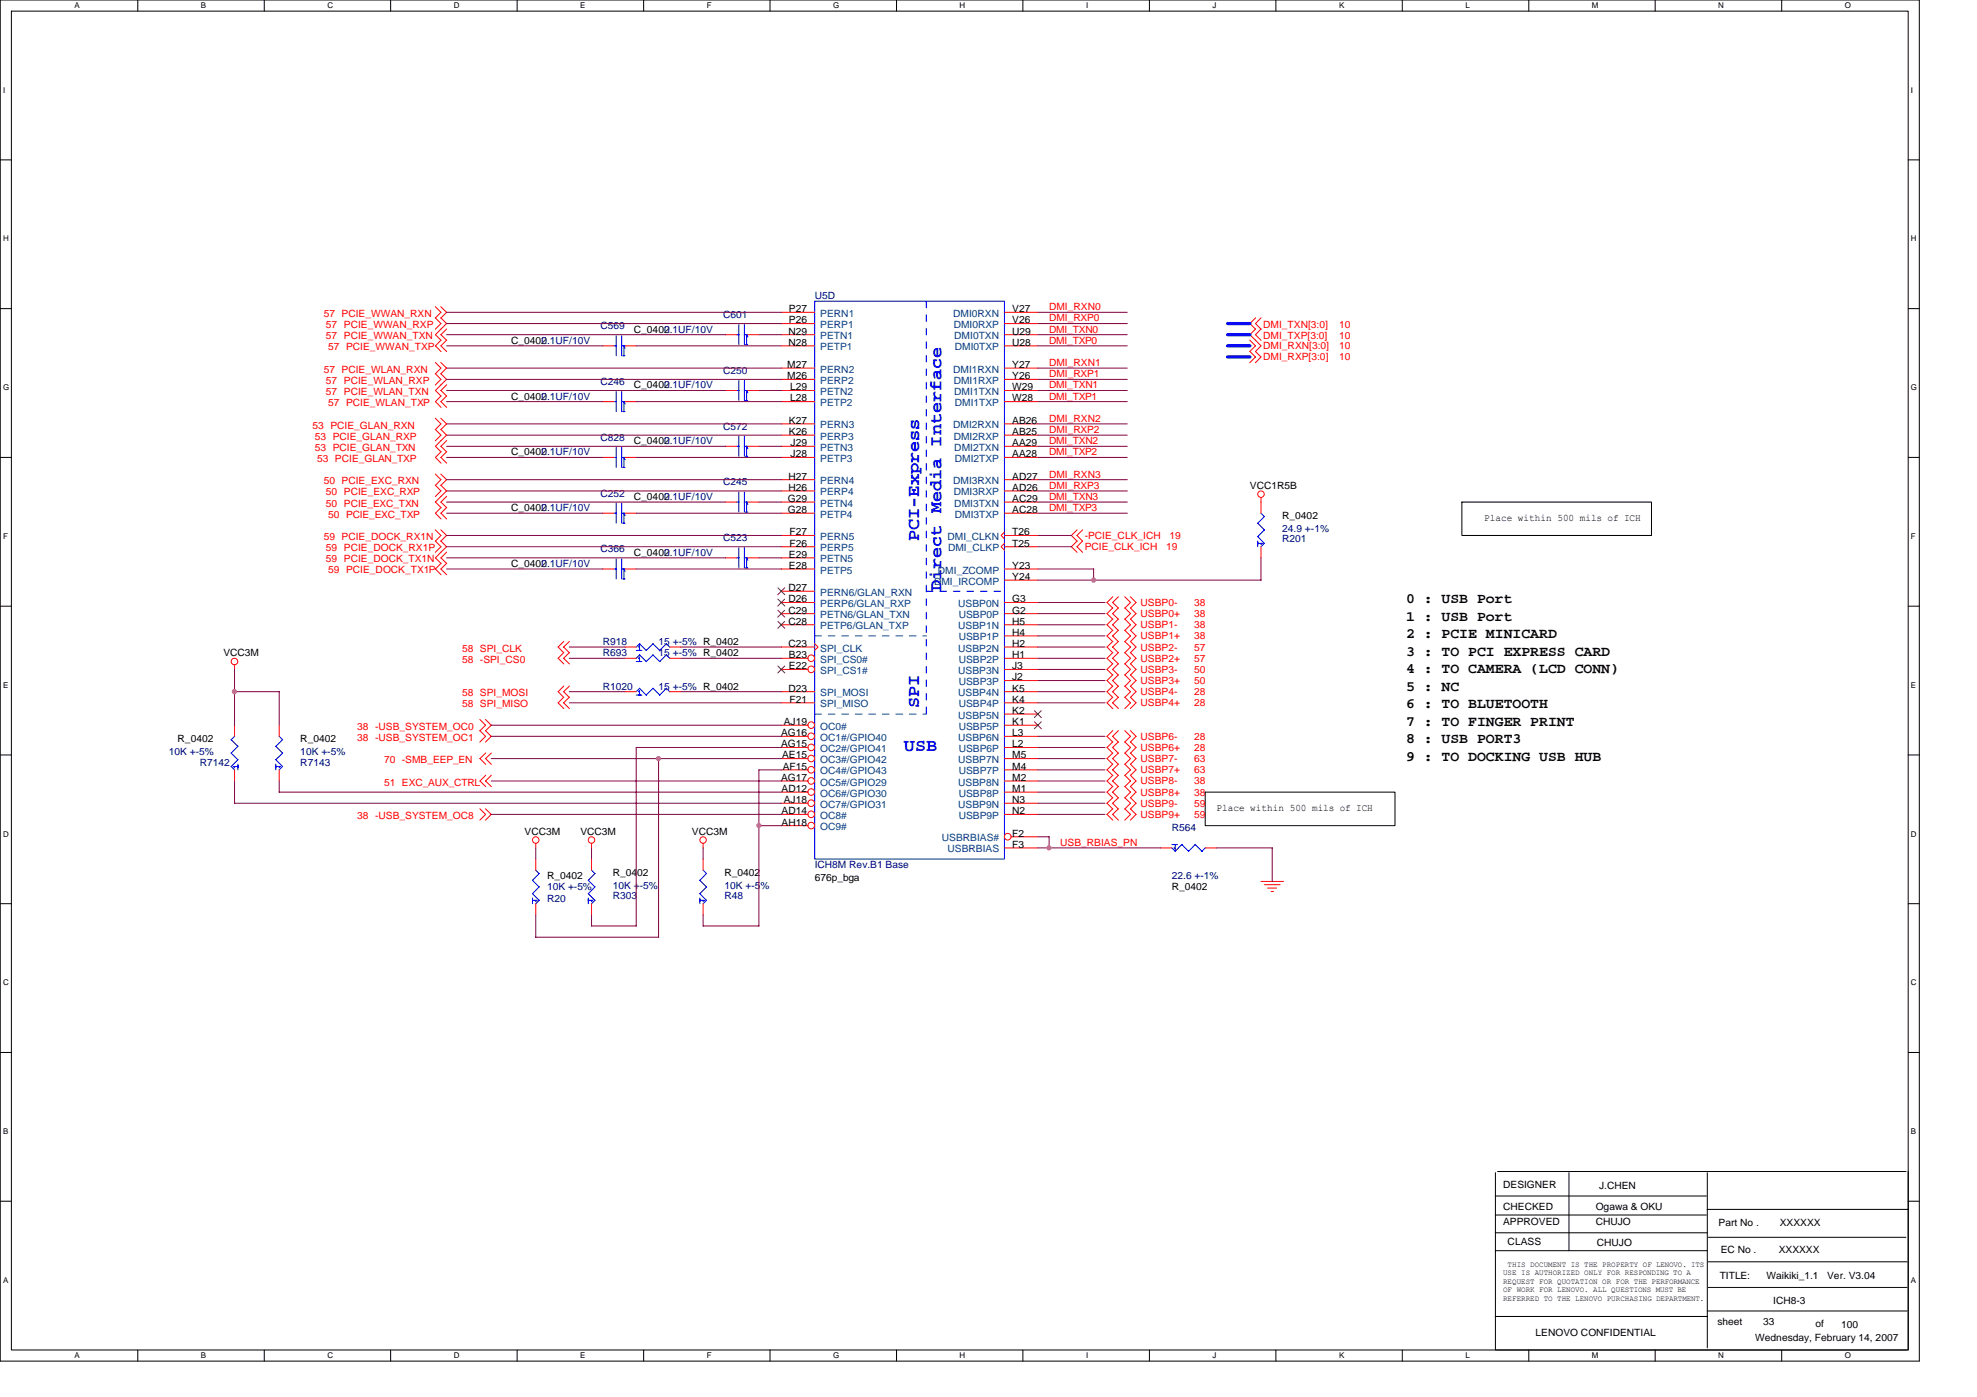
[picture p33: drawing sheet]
<svg xmlns="http://www.w3.org/2000/svg" width="297mm" height="210mm" viewBox="0 0 297 210" stroke-linecap="round" stroke-linejoin="round" font-family="sans-serif">
<defs><g id="words">
<g font-size="2.7" fill="#00f">
<text x="138.1" y="81.3" transform="rotate(-90 138.1 81.3)">PCI-Express</text>
<text x="141.5" y="88.8" transform="rotate(-90 141.5 88.8)">Direct Media Interface</text>
<text x="138.1" y="106.4" transform="rotate(-90 138.1 106.4)">SPI</text>
<text x="135.8" y="112.9">USB</text>
</g>
<g font-size="2.2">
<text x="211.3" y="90.7">0 : USB Port</text>
<text x="211.3" y="93.3">1 : USB Port</text>
<text x="211.3" y="95.9">2 : PCIE MINICARD</text>
<text x="211.3" y="98.5">3 : TO PCI EXPRESS CARD</text>
<text x="211.3" y="101.2">4 : TO CAMERA (LCD CONN)</text>
<text x="211.3" y="103.8">5 : NC</text>
<text x="211.3" y="106.4">6 : TO BLUETOOTH</text>
<text x="211.3" y="109">7 : TO FINGER PRINT</text>
<text x="211.3" y="111.7">8 : USB PORT3</text>
<text x="211.3" y="114.3">9 : TO DOCKING USB HUB</text>
</g>
<g font-size="1.5" fill="#f00">
<text x="48.7" y="47.6">57 PCIE_WWAN_RXN</text>
<text x="157.6" y="46.6">DMI_RXN0</text>
<text x="49" y="49.3">57 PCIE_WWAN_RXP</text>
<text x="49" y="51">57 PCIE_WWAN_TXN</text>
<text x="49.3" y="52.6">57 PCIE_WWAN_TXP</text>
<text x="157.6" y="51.6">DMI_TXP0</text>
<text x="157.6" y="48.3">DMI_RXP0</text>
<text x="157.6" y="50">DMI_TXN0</text>
<text x="189.8" y="49.3">DMI_TXN[3:0]</text>
<text x="189.8" y="51">DMI_TXP[3:0]</text>
<text x="189.8" y="52.5">DMI_RXN[3:0]</text>
<text x="201.2" y="52.5">10</text>
<text x="201.2" y="49.3">10</text>
<text x="201.2" y="51">10</text>
<text x="48.7" y="56">57 PCIE_WLAN_RXN</text>
<text x="49" y="59.4">57 PCIE_WLAN_TXN</text>
<text x="49" y="57.7">57 PCIE_WLAN_RXP</text>
<text x="157.6" y="56.7">DMI_RXP1</text>
<text x="157.6" y="58.4">DMI_TXN1</text>
<text x="157.6" y="55">DMI_RXN1</text>
<text x="189.8" y="54.2">DMI_RXP[3:0]</text>
<text x="201.2" y="54.2">10</text>
<text x="47" y="64.4">53 PCIE_GLAN_RXN</text>
<text x="49.3" y="61">57 PCIE_WLAN_TXP</text>
<text x="157.6" y="65">DMI_RXP2</text>
<text x="157.6" y="60">DMI_TXP1</text>
<text x="157.6" y="63.4">DMI_RXN2</text>
<text x="47.3" y="67.7">53 PCIE_GLAN_TXN</text>
<text x="47.3" y="66.1">53 PCIE_GLAN_RXP</text>
<text x="47.6" y="69.4">53 PCIE_GLAN_TXP</text>
<text x="157.6" y="68.4">DMI_TXP2</text>
<text x="157.6" y="71.8">DMI_RXN3</text>
<text x="157.6" y="66.7">DMI_TXN2</text>
<text x="48.7" y="72.8">50 PCIE_EXC_RXN</text>
<text x="49" y="76.1">50 PCIE_EXC_TXN</text>
<text x="49" y="74.4">50 PCIE_EXC_RXP</text>
<text x="49.3" y="77.8">50 PCIE_EXC_TXP</text>
<text x="157.6" y="76.8">DMI_TXP3</text>
<text x="157.6" y="75.1">DMI_TXN3</text>
<text x="157.6" y="73.4">DMI_RXP3</text>
<text x="48.7" y="81.2">59 PCIE_DOCK_RX1N</text>
<text x="49" y="82.8">59 PCIE_DOCK_RX1P</text>
<text x="163" y="81">-PCIE_CLK_ICH</text>
<text x="163" y="82.7">PCIE_CLK_ICH</text>
<text x="175.2" y="82.7">19</text>
<text x="175.7" y="81">19</text>
<text x="49" y="84.5">59 PCIE_DOCK_TX1N</text>
<text x="49.3" y="86.2">59 PCIE_DOCK_TX1P</text>
<text x="171.4" y="91">USBP0-</text>
<text x="171.4" y="92.7">USBP0+</text>
<text x="171.4" y="94.4">USBP1-</text>
<text x="179.4" y="91">38</text>
<text x="179.4" y="94.4">38</text>
<text x="179.4" y="92.7">38</text>
<text x="69.4" y="99.6">58 -SPI_CS0</text>
<text x="69.4" y="97.9">58 SPI_CLK</text>
<text x="171.4" y="96.1">USBP1+</text>
<text x="171.4" y="97.7">USBP2-</text>
<text x="171.4" y="99.4">USBP2+</text>
<text x="171.4" y="101.1">USBP3-</text>
<text x="179.4" y="97.7">57</text>
<text x="179.4" y="101.1">50</text>
<text x="179.4" y="96.1">38</text>
<text x="179.4" y="99.4">57</text>
<text x="69.4" y="104.6">58 SPI_MOSI</text>
<text x="69.4" y="106.3">58 SPI_MISO</text>
<text x="171.4" y="102.8">USBP3+</text>
<text x="171.4" y="104.5">USBP4-</text>
<text x="171.4" y="106.1">USBP4+</text>
<text x="179.4" y="104.5">28</text>
<text x="179.4" y="102.8">50</text>
<text x="179.4" y="106.1">28</text>
<text x="53.7" y="109.6">38 -USB_SYSTEM_OC0</text>
<text x="53.7" y="111.3">38 -USB_SYSTEM_OC1</text>
<text x="171.4" y="111.1">USBP6-</text>
<text x="171.4" y="112.8">USBP6+</text>
<text x="179.4" y="111.1">28</text>
<text x="179.4" y="112.8">28</text>
<text x="57.7" y="114.7">70 -SMB_EEP_EN</text>
<text x="57.7" y="118">51 EXC_AUX_CTRL</text>
<text x="171.4" y="114.5">USBP7-</text>
<text x="171.4" y="116.2">USBP7+</text>
<text x="171.4" y="117.9">USBP8-</text>
<text x="171.4" y="119.5">USBP8+</text>
<text x="179.4" y="114.5">63</text>
<text x="179.4" y="117.9">38</text>
<text x="179.4" y="116.2">63</text>
<text x="179.4" y="119.5">38</text>
<text x="53.7" y="123.1">38 -USB_SYSTEM_OC8</text>
<text x="171.4" y="121.2">USBP9-</text>
<text x="171.4" y="122.9">USBP9+</text>
<text x="179.4" y="121.2">59</text>
<text x="179.4" y="122.9">59</text>
<text x="159.3" y="127.1">USB_RBIAS_PN</text>
</g>
<g font-size="1.5" fill="#000080">
<text x="108.7" y="47.8">C601</text>
<text x="122.4" y="44.9">U5D</text>
<text x="81.3" y="51.6">0.1UF/10V</text>
<text x="90.2" y="49.5">C569</text>
<text x="99.8" y="50">0.1UF/10V</text>
<text x="90.2" y="57.8">C246</text>
<text x="99.8" y="58.4">0.1UF/10V</text>
<text x="108.7" y="56.2">C250</text>
<text x="81.3" y="60">0.1UF/10V</text>
<text x="108.7" y="64.6">C572</text>
<text x="81.3" y="68.4">0.1UF/10V</text>
<text x="90.2" y="66.2">C828</text>
<text x="99.8" y="66.7">0.1UF/10V</text>
<text x="81.3" y="76.8">0.1UF/10V</text>
<text x="90.2" y="74.6">C252</text>
<text x="99.8" y="75.1">0.1UF/10V</text>
<text x="108.7" y="72.9">C245</text>
<text x="90.2" y="83">C366</text>
<text x="99.8" y="83.5">0.1UF/10V</text>
<text x="108.7" y="81.3">C523</text>
<text x="192.7" y="81.5">R201</text>
<text x="192.7" y="80">24.9 +-1%</text>
<text x="81.3" y="85.2">0.1UF/10V</text>
<text x="90.6" y="96.9">R918</text>
<text x="90.6" y="98.6">R693</text>
<text x="99" y="96.9">15 +-5% R_0402</text>
<text x="99" y="98.6">15 +-5% R_0402</text>
<text x="90.6" y="103.6">R1020</text>
<text x="99" y="103.6">15 +-5% R_0402</text>
<text x="25.4" y="113.5">10K +-5%</text>
<text x="45.1" y="113.5">10K +-5%</text>
<text x="30" y="115">R7142</text>
<text x="45.1" y="115">R7143</text>
<text x="176.1" y="124.9">R564</text>
<text x="122.4" y="130.4">ICH8M Rev.B1 Base</text>
<text x="82.2" y="135.5">R20</text>
<text x="82.2" y="133.8">10K +-5%</text>
<text x="92.1" y="135.1">R303</text>
<text x="92.1" y="133.6">10K +-5%</text>
<text x="108.8" y="135.1">R48</text>
<text x="108.8" y="133.6">10K +-5%</text>
<text x="176.1" y="132.1">22.6 +-1%</text>
</g>
<g font-size="1.5">
<text x="118.5" y="46.9">P27</text>
<text x="152.1" y="46.9">V27</text>
<text x="76.8" y="51.6">C_0402</text>
<text x="95.2" y="50">C_0402</text>
<text x="118.4" y="50.3">N29</text>
<text x="118.4" y="51.9">N28</text>
<text x="118.5" y="48.6">P26</text>
<text x="152.1" y="48.6">V26</text>
<text x="152.1" y="50.3">U29</text>
<text x="152.1" y="51.9">U28</text>
<text x="95.2" y="58.4">C_0402</text>
<text x="118.3" y="55.3">M27</text>
<text x="118.3" y="57">M26</text>
<text x="118.7" y="58.7">L29</text>
<text x="152.1" y="55.3">Y27</text>
<text x="152.1" y="57">Y26</text>
<text x="152.1" y="58.7">W29</text>
<text x="76.8" y="60">C_0402</text>
<text x="118.5" y="63.7">K27</text>
<text x="118.5" y="65.4">K26</text>
<text x="118.7" y="60.3">L28</text>
<text x="152.1" y="60.3">W28</text>
<text x="152.1" y="63.7">AB26</text>
<text x="152.1" y="65.4">AB25</text>
<text x="76.8" y="68.4">C_0402</text>
<text x="95.2" y="66.7">C_0402</text>
<text x="118.8" y="67">J29</text>
<text x="118.8" y="68.7">J28</text>
<text x="152.1" y="67">AA29</text>
<text x="152.1" y="68.7">AA28</text>
<text x="76.8" y="76.8">C_0402</text>
<text x="95.2" y="75.1">C_0402</text>
<text x="118.4" y="75.4">G29</text>
<text x="118.4" y="77.1">G28</text>
<text x="118.4" y="72.1">H27</text>
<text x="118.4" y="73.7">H26</text>
<text x="152.1" y="72.1">AD27</text>
<text x="152.1" y="73.7">AD26</text>
<text x="152.1" y="75.4">AC29</text>
<text x="152.1" y="77.1">AC28</text>
<text x="187.8" y="73.4">VCC1R5B</text>
<text x="192.7" y="78">R_0402</text>
<text x="95.2" y="83.5">C_0402</text>
<text x="118.5" y="83.8">E29</text>
<text x="118.6" y="80.4">F27</text>
<text x="118.6" y="82.1">F26</text>
<text x="152.1" y="80.4">T26</text>
<text x="152.1" y="82.1">T25</text>
<text x="223" y="78.3">Place within 500 mils of ICH</text>
<text x="76.8" y="85.2">C_0402</text>
<text x="118.4" y="88.8">D27</text>
<text x="118.5" y="85.5">E28</text>
<text x="152.1" y="85.5">Y23</text>
<text x="152.1" y="87.1">Y24</text>
<text x="118.4" y="90.5">D26</text>
<text x="118.4" y="92.2">C29</text>
<text x="118.4" y="93.9">C28</text>
<text x="152.1" y="90.5">G3</text>
<text x="152.1" y="92.2">G2</text>
<text x="152.1" y="93.9">H5</text>
<text x="152.1" y="95.5">H4</text>
<text x="33.6" y="98.6">VCC3M</text>
<text x="118.4" y="97.2">C23</text>
<text x="118.5" y="98.9">B23</text>
<text x="118.5" y="100.6">E22</text>
<text x="152.1" y="97.2">H2</text>
<text x="152.1" y="98.9">H1</text>
<text x="152.1" y="100.6">J3</text>
<text x="118.4" y="103.9">D23</text>
<text x="118.6" y="105.6">F21</text>
<text x="152.1" y="102.2">J2</text>
<text x="152.1" y="103.9">K5</text>
<text x="152.1" y="105.6">K4</text>
<text x="152.1" y="107.3">K2</text>
<text x="26.7" y="111.5">R_0402</text>
<text x="45.1" y="111.5">R_0402</text>
<text x="117.3" y="110.6">AG16</text>
<text x="117.3" y="112.3">AG15</text>
<text x="117.5" y="114">AE15</text>
<text x="117.8" y="108.9">AJ19</text>
<text x="152.1" y="108.9">K1</text>
<text x="152.1" y="110.6">L3</text>
<text x="152.1" y="112.3">L2</text>
<text x="152.1" y="114">M5</text>
<text x="117.3" y="117.3">AG17</text>
<text x="117.4" y="119">AD12</text>
<text x="117.6" y="115.7">AF15</text>
<text x="152.1" y="115.7">M4</text>
<text x="152.1" y="119">M1</text>
<text x="152.1" y="117.3">M2</text>
<text x="78.8" y="125.4">VCC3M</text>
<text x="87.2" y="125.4">VCC3M</text>
<text x="104" y="125.4">VCC3M</text>
<text x="117.4" y="122.3">AD14</text>
<text x="117.4" y="124">AH18</text>
<text x="117.8" y="120.7">AJ18</text>
<text x="152.1" y="125.7">F2</text>
<text x="152.1" y="120.7">N3</text>
<text x="152.1" y="122.3">N2</text>
<text x="182.8" y="121.9">Place within 500 mils of ICH</text>
<text x="92.1" y="131.6">R_0402</text>
<text x="108.8" y="131.6">R_0402</text>
<text x="152.1" y="127.4">F3</text>
<text x="82.2" y="132.1">R_0402</text>
<text x="122.4" y="132.4">676p_bga</text>
<text x="176.1" y="133.8">R_0402</text>
<text x="225.8" y="178.5">DESIGNER</text>
<text x="240.3" y="178.7">J.CHEN</text>
<text x="225.8" y="181.7">CHECKED</text>
<text x="225.8" y="184.1">APPROVED</text>
<text x="239.8" y="181.7">Ogawa &amp; OKU</text>
<text x="239.8" y="184.1">CHUJO</text>
<text x="258.2" y="184.3">Part No .</text>
<text x="267.4" y="184.3">XXXXXX</text>
<text x="226.5" y="187.1">CLASS</text>
<text x="239.9" y="187.3">CHUJO</text>
<text x="258.5" y="188.3">EC No .</text>
<text x="267.2" y="188.3">XXXXXX</text>
<text x="258.4" y="192.1">TITLE:</text>
<text x="265.4" y="192.1">Waikiki_1.1</text>
<text x="266.4" y="196">ICH8-3</text>
<text x="274.5" y="192.1">Ver. V3.04</text>
<text x="230.7" y="200.7">LENOVO CONFIDENTIAL</text>
<text x="258" y="199.2">sheet</text>
<text x="263.7" y="201.5">Wednesday, February 14, 2007</text>
<text x="264.9" y="199.2">33</text>
<text x="272.8" y="199.3">of</text>
<text x="276.6" y="199.5">100</text>
</g>
<g font-size="1.5" fill="#004080">
<text x="123.3" y="47.6">PERN1</text>
<text x="143.2" y="47.6">DMI0RXN</text>
<text x="123.3" y="49.3">PERP1</text>
<text x="123.3" y="51">PETN1</text>
<text x="123.3" y="52.6">PETP1</text>
<text x="143.3" y="49.3">DMI0RXP</text>
<text x="143.4" y="51">DMI0TXN</text>
<text x="143.5" y="52.6">DMI0TXP</text>
<text x="123.3" y="56">PERN2</text>
<text x="123.3" y="57.7">PERP2</text>
<text x="123.3" y="59.4">PETN2</text>
<text x="143.2" y="56">DMI1RXN</text>
<text x="143.3" y="57.7">DMI1RXP</text>
<text x="143.4" y="59.4">DMI1TXN</text>
<text x="123.3" y="61">PETP2</text>
<text x="123.3" y="64.4">PERN3</text>
<text x="143.2" y="64.4">DMI2RXN</text>
<text x="143.5" y="61">DMI1TXP</text>
<text x="123.3" y="66.1">PERP3</text>
<text x="123.3" y="67.7">PETN3</text>
<text x="123.3" y="69.4">PETP3</text>
<text x="143.3" y="66.1">DMI2RXP</text>
<text x="143.4" y="67.7">DMI2TXN</text>
<text x="143.5" y="69.4">DMI2TXP</text>
<text x="123.3" y="72.8">PERN4</text>
<text x="123.3" y="74.4">PERP4</text>
<text x="123.3" y="76.1">PETN4</text>
<text x="123.3" y="77.8">PETP4</text>
<text x="143.2" y="72.8">DMI3RXN</text>
<text x="143.3" y="74.4">DMI3RXP</text>
<text x="143.4" y="76.1">DMI3TXN</text>
<text x="143.5" y="77.8">DMI3TXP</text>
<text x="123.3" y="81.1">PERN5</text>
<text x="123.3" y="82.8">PERP5</text>
<text x="142.4" y="81.1">DMI_CLKN</text>
<text x="142.4" y="82.8">DMI_CLKP</text>
<text x="123.3" y="84.5">PETN5</text>
<text x="123.3" y="86.2">PETP5</text>
<text x="123.3" y="89.5">PERN6/GLAN_RXN</text>
<text x="140.3" y="87.8">DMI_IRCOMP</text>
<text x="140.9" y="86.2">DMI_ZCOMP</text>
<text x="123.3" y="91.2">PERP6/GLAN_RXP</text>
<text x="123.3" y="92.9">PETN6/GLAN_TXN</text>
<text x="123.3" y="94.6">PETP6/GLAN_TXP</text>
<text x="144" y="91.2">USBP0N</text>
<text x="144" y="94.6">USBP1N</text>
<text x="144.1" y="92.9">USBP0P</text>
<text x="123.3" y="97.9">SPI_CLK</text>
<text x="123.3" y="99.6">SPI_CS0#</text>
<text x="123.3" y="101.3">SPI_CS1#</text>
<text x="144" y="97.9">USBP2N</text>
<text x="144" y="101.3">USBP3N</text>
<text x="144.1" y="96.2">USBP1P</text>
<text x="144.1" y="99.6">USBP2P</text>
<text x="123.3" y="104.6">SPI_MOSI</text>
<text x="123.3" y="106.3">SPI_MISO</text>
<text x="144" y="104.6">USBP4N</text>
<text x="144" y="108">USBP5N</text>
<text x="144.1" y="102.9">USBP3P</text>
<text x="144.1" y="106.3">USBP4P</text>
<text x="123.3" y="109.6">OC0#</text>
<text x="123.3" y="111.3">OC1#/GPIO40</text>
<text x="123.3" y="113">OC2#/GPIO41</text>
<text x="144" y="111.3">USBP6N</text>
<text x="144.1" y="109.6">USBP5P</text>
<text x="144.1" y="113">USBP6P</text>
<text x="123.3" y="114.7">OC3#/GPIO42</text>
<text x="123.3" y="116.4">OC4#/GPIO43</text>
<text x="123.3" y="118">OC5#/GPIO29</text>
<text x="123.3" y="119.7">OC6#/GPIO30</text>
<text x="144" y="118">USBP8N</text>
<text x="144" y="114.7">USBP7N</text>
<text x="144.1" y="119.7">USBP8P</text>
<text x="144.1" y="116.4">USBP7P</text>
<text x="123.3" y="123">OC8#</text>
<text x="123.3" y="124.7">OC9#</text>
<text x="123.3" y="121.4">OC7#/GPIO31</text>
<text x="144" y="121.4">USBP9N</text>
<text x="144.1" y="123">USBP9P</text>
<text x="141.5" y="126.4">USBRBIAS#</text>
<text x="142.4" y="128.1">USBRBIAS</text>
</g>
<g font-size="1.2">
<text x="11.2" y="1.3">A</text>
<text x="30.2" y="1.3">B</text>
<text x="49.2" y="1.3">C</text>
<text x="68.2" y="1.3">D</text>
<text x="87.2" y="1.3">E</text>
<text x="106.2" y="1.3">F</text>
<text x="125.2" y="1.3">G</text>
<text x="144.2" y="1.3">H</text>
<text x="163.2" y="1.3">I</text>
<text x="182.2" y="1.3">J</text>
<text x="201.2" y="1.3">K</text>
<text x="220.2" y="1.3">L</text>
<text x="239.2" y="1.3">M</text>
<text x="258.2" y="1.3">N</text>
<text x="277.2" y="1.3">O</text>
<text x=".5" y="13.9">I</text>
<text x="287.1" y="13.9">I</text>
<text x=".5" y="36.3">H</text>
<text x="287.1" y="36.3">H</text>
<text x=".5" y="58.6">G</text>
<text x="287.1" y="58.6">G</text>
<text x=".5" y="81">F</text>
<text x="287.1" y="81">F</text>
<text x=".5" y="103.3">E</text>
<text x="287.1" y="103.3">E</text>
<text x=".5" y="125.7">D</text>
<text x="287.1" y="125.7">D</text>
<text x=".5" y="148">C</text>
<text x="287.1" y="148">C</text>
<text x=".5" y="170.4">B</text>
<text x="287.1" y="170.4">B</text>
<text x="225.8" y="191.6">USE IS AUTHORIZED ONLY FOR RESPONDING TO A</text>
<text x="226.5" y="190.4">THIS DOCUMENT IS THE PROPERTY OF LENOVO. ITS</text>
<text x=".5" y="192.7">A</text>
<text x="225.8" y="192.9">REQUEST FOR QUOTATION OR FOR THE PERFORMANCE</text>
<text x="225.8" y="194.2">OF WORK FOR LENOVO. ALL QUESTIONS MUST BE</text>
<text x="225.8" y="195.5">REFERRED TO THE LENOVO PURCHASING DEPARTMENT.</text>
<text x="287.1" y="192.7">A</text>
<text x="11.2" y="204.1">A</text>
<text x="30.2" y="204.1">B</text>
<text x="49.2" y="204.1">C</text>
<text x="68.2" y="204.1">D</text>
<text x="87.2" y="204.1">E</text>
<text x="106.2" y="204.1">F</text>
<text x="125.2" y="204.1">G</text>
<text x="144.2" y="204.1">H</text>
<text x="163.2" y="204.1">I</text>
<text x="182.2" y="204.1">J</text>
<text x="201.2" y="204.1">K</text>
<text x="220.2" y="204.1">L</text>
<text x="239.2" y="204.1">M</text>
<text x="258.2" y="204.1">N</text>
<text x="277.2" y="204.1">O</text>
</g>
</g></defs>
<path d="M0 0h288.4v204.5h-288.4zM1.7 1.7h285v201.1h-285z" fill="none" stroke="#000" stroke-width=".15"/>
<g fill="#fff">
<path d="M11.2 .2h.8v1.3h-.8z"/>
<path d="M11.2 203h.8v1.4h-.8z"/>
</g>
<path d="M20.7 0v1.7M20.7 202.8v1.7" fill="none" stroke="#000" stroke-width=".15"/>
<g fill="#fff">
<path d="M30.2 .2h.8v1.3h-.8z"/>
<path d="M30.2 203h.8v1.4h-.8z"/>
</g>
<path d="M39.7 0v1.7M39.7 202.8v1.7" fill="none" stroke="#000" stroke-width=".15"/>
<g fill="#fff">
<path d="M49.2 .2h.8v1.3h-.8z"/>
<path d="M49.2 203h.8v1.4h-.8z"/>
</g>
<path d="M58.7 0v1.7M58.7 202.8v1.7" fill="none" stroke="#000" stroke-width=".15"/>
<g fill="#fff">
<path d="M68.2 .2h.8v1.3h-.8z"/>
<path d="M68.2 203h.8v1.4h-.8z"/>
</g>
<path d="M77.7 0v1.7M77.7 202.8v1.7" fill="none" stroke="#000" stroke-width=".15"/>
<g fill="#fff">
<path d="M87.2 .2h.8v1.3h-.8z"/>
<path d="M87.2 203h.8v1.4h-.8z"/>
</g>
<path d="M96.7 0v1.7M96.7 202.8v1.7" fill="none" stroke="#000" stroke-width=".15"/>
<g fill="#fff">
<path d="M106.2 .2h.7v1.3h-.7z"/>
<path d="M106.2 203h.7v1.4h-.7z"/>
</g>
<path d="M115.7 0v1.7M115.7 202.8v1.7" fill="none" stroke="#000" stroke-width=".15"/>
<g fill="#fff">
<path d="M125.2 .2h.9v1.3h-.9z"/>
<path d="M125.2 203h.9v1.4h-.9z"/>
</g>
<path d="M134.7 0v1.7M134.7 202.8v1.7" fill="none" stroke="#000" stroke-width=".15"/>
<g fill="#fff">
<path d="M144.2 .2h.8v1.3h-.8z"/>
<path d="M144.2 203h.8v1.4h-.8z"/>
</g>
<path d="M153.7 0v1.7M153.7 202.8v1.7" fill="none" stroke="#000" stroke-width=".15"/>
<g fill="#fff">
<path d="M163.2 .2h.3v1.3h-.3z"/>
<path d="M163.2 203h.3v1.4h-.3z"/>
</g>
<path d="M172.7 0v1.7M172.7 202.8v1.7" fill="none" stroke="#000" stroke-width=".15"/>
<g fill="#fff">
<path d="M182.2 .2h.6v1.3h-.6z"/>
<path d="M182.2 203h.6v1.4h-.6z"/>
</g>
<path d="M191.7 0v1.7M191.7 202.8v1.7" fill="none" stroke="#000" stroke-width=".15"/>
<g fill="#fff">
<path d="M201.2 .2h.8v1.3h-.8z"/>
<path d="M201.2 203h.8v1.4h-.8z"/>
</g>
<path d="M210.7 0v1.7M210.7 202.8v1.7" fill="none" stroke="#000" stroke-width=".15"/>
<g fill="#fff">
<path d="M220.2 .2h.6v1.3h-.6z"/>
<path d="M220.2 203h.6v1.4h-.6z"/>
</g>
<path d="M229.7 0v1.7M229.7 202.8v1.7" fill="none" stroke="#000" stroke-width=".15"/>
<g fill="#fff">
<path d="M239.2 .2h.9v1.3h-.9z"/>
<path d="M239.2 203h.9v1.4h-.9z"/>
</g>
<path d="M248.7 0v1.7M248.7 202.8v1.7" fill="none" stroke="#000" stroke-width=".15"/>
<g fill="#fff">
<path d="M258.2 .2h.8v1.3h-.8z"/>
<path d="M258.2 203h.8v1.4h-.8z"/>
</g>
<path d="M267.7 0v1.7M267.7 202.8v1.7" fill="none" stroke="#000" stroke-width=".15"/>
<g fill="#fff">
<path d="M277.2 .2h.9v1.3h-.9z"/>
<path d="M277.2 203h.9v1.4h-.9z"/>
<path d="M.5 12.8h.3v1.4h-.3z"/>
<path d="M287.1 12.8h.3v1.4h-.3z"/>
<path d="M.5 35.2h.8v1.3h-.8z"/>
<path d="M287.1 35.2h.9v1.3h-.9z"/>
</g>
<path d="M0 24h1.7M286.7 24h1.7" fill="none" stroke="#000" stroke-width=".15"/>
<g fill="#fff">
<path d="M.5 57.6h.9v1.3h-.9z"/>
<path d="M287.1 57.6h.9v1.3h-.9z"/>
</g>
<path d="M0 46.4h1.7M286.7 46.4h1.7" fill="none" stroke="#000" stroke-width=".15"/>
<g fill="#fff">
<path d="M.5 79.9h.7v1.3h-.7z"/>
<path d="M287.1 79.9h.7v1.3h-.7z"/>
</g>
<path d="M0 68.7h1.7M286.7 68.7h1.7" fill="none" stroke="#000" stroke-width=".15"/>
<g fill="#fff">
<path d="M.5 102.3h.7v1.3h-.7z"/>
<path d="M287.1 102.3h.8v1.3h-.8z"/>
</g>
<path d="M0 91.1h1.7M286.7 91.1h1.7" fill="none" stroke="#000" stroke-width=".15"/>
<g fill="#fff">
<path d="M.5 124.6h.8v1.3h-.8z"/>
<path d="M287.1 124.6h.9v1.3h-.9z"/>
</g>
<path d="M0 113.4h1.7M286.7 113.4h1.7" fill="none" stroke="#000" stroke-width=".15"/>
<g fill="#fff">
<path d="M.5 147h.8v1.3h-.8z"/>
<path d="M287.1 147h.9v1.3h-.9z"/>
</g>
<path d="M0 135.8h1.7M286.7 135.8h1.7" fill="none" stroke="#000" stroke-width=".15"/>
<g fill="#fff">
<path d="M.5 169.3h.7v1.3h-.7z"/>
<path d="M287.1 169.3h.8v1.3h-.8z"/>
</g>
<path d="M0 158.1h1.7M286.7 158.1h1.7" fill="none" stroke="#000" stroke-width=".15"/>
<g fill="#fff">
<path d="M.5 191.7h.7v1.3h-.7z"/>
<path d="M287.1 191.7h.8v1.3h-.8z"/>
</g>
<g fill="none" stroke="#000" stroke-width=".15">
<path d="M219.6 75.4h28.5v5.1h-28.5zM181.1 119h28.5v5.1h-28.5zM224.7 179.7h31.7M224.7 176.2v26.7M225 176h61.4M235.7 176.2v11.7M256.5 176.2v26.3M286.7 176v26.8M0 180.5h1.7M224.7 182.6h31.7M224.7 185.2h31.8M224.7 187.9h31.8"/>
<path d="M224.7 197.8h31.8M256.5 181.7h30.2M256.5 197h30.1M256.7 189.6h29.8M256.7 185.9h29.7M256.7 193.4h29.8M286.7 180.5h1.7M224.8 202.8h61.7"/>
</g>
<g fill="none" stroke="#f00" stroke-width=".15">
<path d="M65.4 47.8l.8 .8-.8 .9M65.4 46.1l.8 .8-.8 .9M65.4 54.5l.8 .8-.8 .9M65.4 56.1l.8 .9-.8 .8M66.2 47.8l.9 .8-.9 .9M66.2 46.1l.9 .8-.9 .9M66.2 54.5l.9 .8-.9 .9M66.2 56.1l.9 .9-.9 .8M66.3 51.1l-.9 .9 .9 .8M66.3 49.4l-.9 .9 .9 .8M66.3 57.8l-.9 .9 .9 .8M66.3 59.5l-.9 .8 .9 .9"/>
<path d="M67.1 51.1l-.9 .9 .9 .8M67.1 49.4l-.9 .9 .9 .8M67.1 57.8l-.9 .9 .9 .8M67.1 59.5l-.9 .8 .9 .9M90.6 52h1.6M93.9 52h1.7M109 50.3h1.7M109 58.7h1.7M112.3 50.3h1.7M112.3 58.7h1.7M117.4 46.9h5M117.4 48.6h5"/>
<path d="M117.4 50.3h5M117.4 52h5M117.4 55.3h5M117.4 57h5M117.4 58.7h5M150.9 46.9h5M150.9 48.6h5M150.9 50.3h5M150.9 52h5M150.9 55.3h5M150.9 57h5M150.9 58.7h5"/>
<path d="M187.8 52.8l.8 .8-.8 .9M187.8 51.1l.8 .9-.8 .8M188.6 52.8l.9 .8-.9 .9M188.6 51.1l.9 .9-.9 .8M188.7 47.8l-.9 .8 .9 .9M188.7 49.4l-.9 .9 .9 .8M189.5 47.8l-.9 .8 .9 .9M189.5 49.4l-.9 .9 .9 .8M65.4 62.8l.8 .9-.8 .9M65.4 64.5l.8 .9-.8 .8M65.4 72.9l.8 .9-.8 .8M65.4 71.2l.8 .9-.8 .8"/>
<path d="M65.4 79.6l.8 .9-.8 .8M66.2 62.8l.9 .9-.9 .9M66.2 64.5l.9 .9-.9 .8M66.2 72.9l.9 .9-.9 .8M66.2 71.2l.9 .9-.9 .8M66.2 79.6l.9 .9-.9 .8M66.3 66.2l-.9 .9 .9 .8M66.3 67.9l-.9 .8 .9 .9M66.3 74.6l-.9 .8 .9 .9M66.3 76.2l-.9 .9 .9 .9M67.1 66.2l-.9 .9 .9 .8M67.1 67.9l-.9 .8 .9 .9"/>
<path d="M67.1 74.6l-.9 .8 .9 .9M67.1 76.2l-.9 .9 .9 .9M90.6 77.1h1.6M90.6 60.3h1.6M90.6 68.7h1.6M93.9 77.1h1.7M93.9 60.3h1.7M93.9 68.7h1.7M109 75.4h1.7M109 67.1h1.7M112.3 75.4h1.7M112.3 67.1h1.7"/>
<path d="M117.4 75.4h5M117.4 77.1h5M117.4 60.3h5M117.4 63.7h5M117.4 65.4h5M117.4 67.1h5M117.4 68.7h5M117.4 72.1h5M117.4 73.8h5M150.9 79.9l-.5 .6 .5 .5M150.9 75.4h5M150.9 77.1h5"/>
<path d="M150.9 60.3h5M150.9 63.7h5M150.9 65.4h5M150.9 67.1h5M150.9 68.7h5M150.9 72.1h5M150.9 73.8h5M161.8 79.6l-.8 .9 .8 .8M162.7 79.6l-.9 .9 .9 .8M189.5 74.8v2.3M35.2 99.9v.7M65.4 81.3l.8 .8-.8 .9"/>
<path d="M66.2 81.3l.9 .8-.9 .9M66.3 83l-.9 .8 .9 .9M66.3 84.6l-.9 .9 .9 .9M67.1 83l-.9 .8 .9 .9M67.1 84.6l-.9 .9 .9 .9M84.7 98l-.8 .9 .8 .9M84.7 96.4l-.8 .8 .8 .9M85.6 98l-.9 .9 .9 .9M85.6 96.4l-.9 .8 .9 .9M90.6 85.5h1.6M93.9 85.5h1.7M93.9 97.2h1.7"/>
<path d="M93.9 98.9h1.7M100.6 97.2h1.7M100.6 98.9h1.7M109 83.8h1.7M112.3 83.8h1.7M117.4 80.5h5M117.4 82.1h5M117.4 83.8h5M117.4 85.5h5M117.4 88.8h5M117.4 90.5h5M117.4 92.2h5"/>
<path d="M117.4 93.9h5M117.4 97.2h5M117.4 98.9h4M122.4 96.7l.5 .5-.5 .5M150.9 81.6l-.5 .5 .5 .6M150.9 80.5h5M150.9 82.1h5M150.9 85.5h5M150.9 90.5h5M150.9 92.2h5M150.9 93.9h5M150.9 87.2h5"/>
<path d="M150.9 95.5h5M150.9 97.2h5M150.9 98.9h5M161.8 81.3l-.8 .8 .8 .9M162.7 81.3l-.9 .8 .9 .9M167.2 89.7l-.9 .8 .9 .9M167.2 91.3l-.9 .9 .9 .8M167.2 93l-.9 .9 .9 .8M167.2 94.7l-.9 .8 .9 .9M167.2 96.4l-.9 .8 .9 .9M167.2 98l-.9 .9 .9 .9M167.2 99.7l-.9 .9 .9 .8"/>
<path d="M168 89.7l-.8 .8 .8 .9M168 91.3l-.8 .9 .8 .8M168 93l-.8 .9 .8 .8M168 94.7l-.8 .8 .8 .9M168 96.4l-.8 .8 .8 .9M168 98l-.8 .9 .8 .9M168 99.7l-.8 .9 .8 .8M169 89.7l.9 .8-.9 .9M169 91.3l.9 .9-.9 .8M169 93l.9 .9-.9 .8M169 94.7l.9 .8-.9 .9M169 96.4l.9 .8-.9 .9"/>
<path d="M169 98l.9 .9-.9 .9M169 99.7l.9 .9-.9 .8M169.8 89.7l.9 .8-.9 .9M169.8 91.3l.9 .9-.9 .8M169.8 93l.9 .9-.9 .8M169.8 94.7l.9 .8-.9 .9M169.8 96.4l.9 .8-.9 .9M169.8 98l.9 .9-.9 .9M169.8 99.7l.9 .9-.9 .8M189.5 82.1v1.7M35.2 109v1.6M35.2 115.7v1.6"/>
<path d="M41.9 109v1.6M41.9 115.7v1.6M72.1 109.8l.9 .8-.9 .9M72.1 108.1l.9 .9-.9 .8M72.9 108.1l.9 .9-.9 .8M72.9 109.8l.9 .8-.9 .9M73 113.1l-.9 .9 .9 .9M73 116.5l-.9 .8 .9 .9M73.8 113.1l-.8 .9 .8 .9M73.8 116.5l-.8 .8 .8 .9M84.7 103.1l-.8 .8 .8 .9M84.7 104.8l-.8 .8 .8 .9"/>
<path d="M85.6 103.1l-.9 .8 .9 .9M85.6 104.8l-.9 .8 .9 .9M93.9 103.9h1.7M100.6 103.9h1.7M117.4 109h4M117.4 110.6h4M117.4 112.3h4M117.4 114h4M117.4 115.7h4M117.4 117.3h4M117.4 119h4M117.4 100.6h4"/>
<path d="M117.4 103.9h5M117.4 105.6h5M150.9 109h5M150.9 110.6h5M150.9 112.3h5M150.9 114h5M150.9 115.7h5M150.9 117.3h5M150.9 119h5M150.9 100.6h5M150.9 102.3h5M150.9 103.9h5"/>
<path d="M150.9 105.6h5M150.9 107.3h5M167.2 101.4l-.9 .9 .9 .8M167.2 103.1l-.9 .8 .9 .9M167.2 104.8l-.9 .8 .9 .9M167.2 109.8l-.9 .8 .9 .9M167.2 111.5l-.9 .8 .9 .9M167.2 113.1l-.9 .9 .9 .9M167.2 114.8l-.9 .9 .9 .8M167.2 116.5l-.9 .8 .9 .9M167.2 118.2l-.9 .8 .9 .9M167.2 119.8l-.9 .9 .9 .9"/>
<path d="M168 101.4l-.8 .9 .8 .8M168 103.1l-.8 .8 .8 .9M168 104.8l-.8 .8 .8 .9M168 109.8l-.8 .8 .8 .9M168 111.5l-.8 .8 .8 .9M168 113.1l-.8 .9 .8 .9M168 114.8l-.8 .9 .8 .8M168 116.5l-.8 .8 .8 .9M168 118.2l-.8 .8 .8 .9M168 119.8l-.8 .9 .8 .9M169 101.4l.9 .9-.9 .8M169 103.1l.9 .8-.9 .9"/>
<path d="M169 104.8l.9 .8-.9 .9M169 109.8l.9 .8-.9 .9M169 111.5l.9 .8-.9 .9M169 113.1l.9 .9-.9 .9M169 114.8l.9 .9-.9 .8M169 116.5l.9 .8-.9 .9M169 118.2l.9 .8-.9 .9M169 119.8l.9 .9-.9 .9M169.8 101.4l.9 .9-.9 .8M169.8 103.1l.9 .8-.9 .9M169.8 104.8l.9 .8-.9 .9M169.8 109.8l.9 .8-.9 .9"/>
<path d="M169.8 111.5l.9 .8-.9 .9M169.8 113.1l.9 .9-.9 .9M169.8 114.8l.9 .9-.9 .8M169.8 116.5l.9 .8-.9 .9M169.8 118.2l.9 .8-.9 .9M169.8 119.8l.9 .9-.9 .9M72.1 121.5l.9 .9-.9 .8M72.9 121.5l.9 .9-.9 .8M80.5 126.7v.7M80.5 129.1v1.6M80.5 135.8v1.7M88.9 126.7v.7"/>
<path d="M88.9 129.1v1.6M88.9 135.8v1.7M105.6 126.7v.7M105.6 129.1v1.6M105.6 135.8v1.7M117.4 120.7h4M117.4 122.4h4M117.4 124.1h4M150.9 120.7h5M150.9 127.4h5M150.9 122.4h5M151.9 125.7h4"/>
<path d="M167.2 121.5l-.9 .9 .9 .8M168 121.5l-.8 .9 .8 .8M169 121.5l.9 .9-.9 .8M169.8 121.5l.9 .9-.9 .8M174.4 127.4h1.7M181.1 127.4h1.7M189.5 132.4h3.3M190 132.9h2.3M190.5 133.4h1.3M191 133.9h.3"/>
<circle cx="189.5" cy="74.3" r=".49"/>
<circle cx="35.2" cy="99.4" r=".49"/>
<circle cx="121.9" cy="98.9" r=".5"/>
<circle cx="121.9" cy="114" r=".5"/>
<circle cx="121.9" cy="115.7" r=".5"/>
<circle cx="121.9" cy="119" r=".5"/>
<circle cx="121.9" cy="110.6" r=".5"/>
<circle cx="121.9" cy="100.6" r=".5"/>
<circle cx="121.9" cy="109" r=".5"/>
<circle cx="121.9" cy="117.3" r=".5"/>
<circle cx="121.9" cy="112.3" r=".5"/>
<circle cx="80.5" cy="126.2" r=".49"/>
<circle cx="88.9" cy="126.2" r=".49"/>
<circle cx="105.6" cy="126.2" r=".49"/>
<circle cx="121.9" cy="120.7" r=".5"/>
<circle cx="121.9" cy="124" r=".5"/>
<circle cx="121.9" cy="122.4" r=".5"/>
<circle cx="151.4" cy="125.7" r=".5"/>
</g>
<g fill="none" stroke="#00f" stroke-width=".15">
<path d="M92.2 52h.4M92.6 50.4v3.1M92.6 58.8v3M93.4 52h.5M93.4 50.4v3.1M93.4 58.8v3M93.6 53.5h.3M93.9 52.3l-.2-.4v1.6M110.7 58.7h.3M110.7 50.3h.3M111 48.8v3M111 57.1v3.1"/>
<path d="M111.8 58.7h.5M111.8 50.3h.5M111.8 48.8v3M111.8 57.1v3.1M112 51.8h.3M112.2 50.3v1.5M112.2 50.3l.2 .4M112.4 59l-.2-.3v1.5M122.4 45.3h28.5v83.8h-28.5zM92.2 77.1h.4M92.2 60.3h.4M92.2 68.7h.4"/>
<path d="M92.6 67.2v3M92.6 75.6v3M93.4 77.1h.5M93.4 60.3h.5M93.4 68.7h.5M93.4 67.2v3M93.4 75.6v3M93.6 78.6h.3M93.6 61.8h.3M93.6 70.2h.3M93.7 60.3v1.5M93.7 68.7v1.5"/>
<path d="M93.7 77.1v1.5M93.7 77.1l.2 .4M93.7 60.3l.2 .4M93.7 68.7l.2 .4M110.7 75.4h.3M110.7 67.1h.3M111 65.5v3.1M111 73.9v3M111.8 75.4h.5M111.8 67.1h.5M111.8 65.5v3.1M111.8 73.9v3"/>
<path d="M112 76.9h.3M112 60.2h.3M112 68.6h.3M112.4 67.4l-.2-.4v1.6M112.4 75.8l-.2-.4v1.5M189 78.6l1 1M189.4 77.1l.6 .5M190 79.6l-1 1M190 77.6l-1 1M92.2 85.5h.4M92.6 84v3M93.4 85.5h.5"/>
<path d="M93.4 84v3M93.6 87h.3M93.7 85.5v1.5M93.7 85.5l.2 .4M95.6 97.7h.9M95.6 99.4h.9M96.1 97v.7M96.1 98.7v.7M96.1 97l-.2 .2M96.1 98.4l1 1M96.1 98.7l-.2 .2M96.1 96.7l-.5 .5"/>
<path d="M96.1 98.4l-.5 .5M98.1 98.4l1 1M98.1 98.4l-1 1M100.1 96.7l.5 .5M100.1 98.4l.5 .5M100.1 96.7l-1 1-1-1-1 1-1-1M100.1 98.4l-1 1M110.7 83.8h.3M111 82.3v3M111.8 83.8h.5M111.8 82.3v3M112 85.3h.3"/>
<path d="M112.2 83.8v1.5M112.2 83.8l.2 .4M189 80.6l1 1M189 81.6h.7M189 81.3v.8M189.6 81.6l-.2 .2M190 81.6l-.5 .5M34.7 113.1l1 1.1M34.7 111.1l1 1M34.7 115.1l.5 .6M35 115.2h.7M35.1 115.2l.2 .2"/>
<path d="M35.3 110.6l-.6 .5M35.7 114.8v.9M35.8 114.1l-1.1 1.1M35.8 112.1l-1.1 1.1M41.4 114.1l1.1 1.1M41.4 112.1l1.1 1.1M41.4 115.2h.7M41.4 114.8v.9M41.9 110.6l.6 .5M42.1 115.2l-.2 .2M42.5 113.1l-1.1 1.1M42.5 111.1l-1.1 1"/>
<path d="M42.5 115.1l-.6 .6M95.6 104.4h.9M95.9 103.9l.2-.2v.7M96.1 103.4l1 1.1M96.1 103.4l-.5 .5M97.1 104.4l1-1 1 1.1M100.1 103.4l.5 .5M100.1 103.4l-1 1M80 134.3l1 1M80 132.2l1 1.1M80 135.3h.7M80 134.9v.9"/>
<path d="M80.5 130.7l.5 .6M80.7 135.3l-.2 .2M81 133.2l-1 1.1M81 131.2l-1 1.1M81 135.3l-.5 .5M88.4 134.3l1 1-.5 .5M88.4 135.3h.7l-.2 .2M88.4 134.9v.9M88.9 130.7l.5 .5-1 1 1 1.1M89.4 133.2l-1 1.1M105.1 134.3l1 1M105.2 135.3h.6l-.2 .2"/>
<path d="M105.2 134.9v.9M105.6 130.7l.5 .6M106.2 133.2l-1 1.1M106.2 131.2l-1.1 1 1 1.1M106.2 135.3l-.6 .5M176.1 127.4l.5 .5M176.1 126.9h.8M176.4 127.4l.2 .2M176.6 126.9v.7M177.6 126.9l1 1M177.6 126.9l-1 1M178.6 127.9l1-1 1 1"/>
<path d="M181.1 127.4l-.5 .5"/>
</g>
<path d="M139.2 45.3v62M122.4 95.5h16.8M139.2 88.8h11.7M122.4 107.3h16.8" fill="none" stroke="#00f" stroke-width=".15" stroke-dasharray="1 1 1 1 1 1 1 1"/>
<g fill="none" stroke="#804000" stroke-width=".15">
<path d="M116.9 88.3l1 1.1M116.9 90l1 1.1M116.9 91.7l1 1M116.9 93.4l1 1M117.9 88.3l-1 1.1M117.9 90l-1 1.1M117.9 91.7l-1 1M117.9 93.4l-1 1M116.9 100.1l1 1M117.9 100.1l-1 1M155.4 106.8l1.1 1M155.4 108.5l1.1 1"/>
<path d="M156.4 106.8l-1 1M156.4 108.5l-1 1"/>
</g>
<path d="M184.4 48.6h3.4M184.4 50.3h3.4M184.4 53.6h3.4M184.4 52h3.4" fill="none" stroke="#00f" stroke-width=".49"/>
<g fill="none" stroke="#800040" stroke-width=".15">
<path d="M67.1 52h23.5M67.1 48.6h50.3M67.1 46.9h50.3M67.1 50.3h41.9M67.1 57h50.3M67.1 58.7h41.9M67.1 55.3h50.3M95.6 52h21.8M114 50.3h3.4M114 58.7h3.4M155.9 52h13.5M155.9 48.6h13.5"/>
<path d="M155.9 46.9h13.5M155.9 50.3h13.5M155.9 57h13.5M155.9 58.7h13.5M155.9 55.3h13.5M67.1 60.3h23.5M67.1 68.7h23.5M67.1 65.4h50.3M67.1 67.1h41.9M67.1 63.7h50.3M67.1 77.1h23.5M67.1 75.4h41.9"/>
<path d="M67.1 73.8h50.3M67.1 72.1h50.3M95.6 60.3h21.8M95.6 68.7h21.8M95.6 77.1h21.8M114 67.1h3.4M114 75.4h3.4M155.9 60.3h13.5M155.9 68.7h13.5M155.9 65.4h13.5M155.9 67.1h13.5M155.9 63.7h13.5"/>
<path d="M155.9 77.1h13.5M155.9 75.4h13.5M155.9 73.8h13.5M155.9 72.1h13.5M67.1 85.5h23.5M67.1 82.1h50.3M67.1 83.8h41.9M67.1 80.5h50.3M85.5 97.2h8.4M85.5 98.9h8.4M95.6 85.5h21.8M102.3 97.2h15.1"/>
<path d="M102.3 98.9h15.1M114 83.8h3.4M155.9 85.5h8.4M155.9 82.1h5.1M155.9 80.5h5.1M155.9 97.2h10.1M155.9 98.9h10.1M155.9 92.2h10.1M155.9 90.5h10.1M155.9 95.5h10.1M155.9 93.9h10.1M164.3 85.5v1.7"/>
<path d="M189.5 83.8v3.4h-33.6M35.2 103.9h6.8M35.2 100.6v8.4M35.2 117.3v3.4M41.9 119h75.5M41.9 103.9v5.1M41.9 117.3v1.7M73.8 117.3h43.6M73.8 114h43.6M73.8 109h43.6M73.8 110.6h43.6M85.5 103.9h8.4"/>
<path d="M85.5 105.6h31.9M99 114v26.8M102.3 103.9h15.1M117.4 115.7h-3.4v23.4M117.4 112.3h-21.8v26.8M155.9 103.9h10.1M155.9 117.3h10.1M155.9 105.6h10.1M155.9 114h10.1M155.9 115.7h10.1M155.9 110.6h10.1M155.9 100.6h10.1"/>
<path d="M155.9 102.3h10.1M155.9 112.3h10.1M155.9 119h10.1M35.2 120.7h82.2M73.8 122.4h43.6M80.5 127.4v1.7M80.5 137.5v3.3M88.9 139.1h6.7M88.9 127.4v1.7M88.9 137.5v1.6M105.6 127.4v1.7M105.6 137.5v1.6"/>
<path d="M105.6 139.1h8.4M114 124.1h3.4M155.9 122.4h10.1M155.9 120.7h10.1M155.9 125.7h1.7M155.9 127.4h18.5M157.6 125.7v1.7M182.8 127.4h8.4M191.2 127.4v5.1M80.5 140.8h18.5"/>
</g>
<g fill="#f0f" stroke="#f0f" stroke-width=".15">
<circle cx="98.9" cy="114" r=".32"/>
<circle cx="114" cy="124" r=".32"/>
<circle cx="157.6" cy="127.4" r=".32"/>
<circle cx="164.3" cy="87.2" r=".32"/>
<circle cx="35.2" cy="103.9" r=".33"/>
</g>
<use href="#words"/>
</svg>
